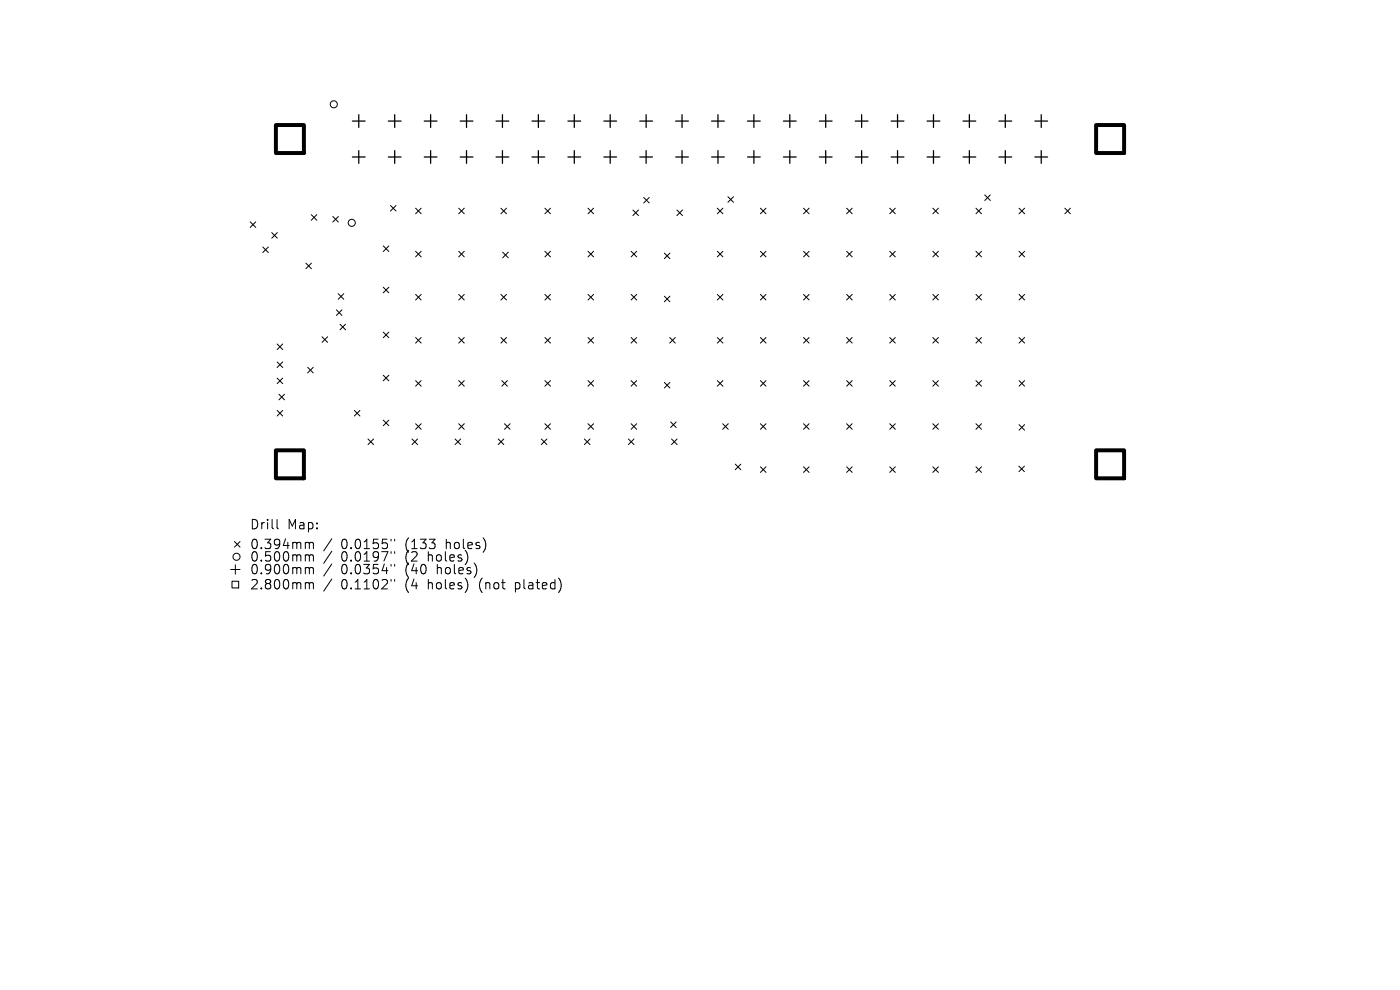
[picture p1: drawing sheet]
<svg xmlns="http://www.w3.org/2000/svg" width="297mm" height="210mm" viewBox="0 0 297 210" stroke-linecap="round" stroke-linejoin="round" font-family="sans-serif">
<defs><g id="words">
<g font-size="2.8">
<text x="52.9" y="112.6">Drill</text>
<text x="60.9" y="112.6">Map:</text>
<text x="52.9" y="116.8">0.394mm</text>
<text x="52.9" y="119.4">0.500mm</text>
<text x="72.4" y="116.8">0.0155&quot;</text>
<text x="72.4" y="119.4">0.0197&quot;</text>
<text x="86.1" y="116.8">(133</text>
<text x="86.1" y="119.4">(2</text>
<text x="91.1" y="119.4">holes)</text>
<text x="94.9" y="116.8">holes)</text>
<text x="52.9" y="122.1">0.900mm</text>
<text x="52.9" y="125.3">2.800mm</text>
<text x="72.4" y="122.1">0.0354&quot;</text>
<text x="72.4" y="125.3">0.1102&quot;</text>
<text x="86.1" y="122.1">(40</text>
<text x="86.1" y="125.3">(4</text>
<text x="91.1" y="125.3">holes)</text>
<text x="93" y="122.1">holes)</text>
<text x="102.1" y="125.3">(not</text>
<text x="109.9" y="125.3">plated)</text>
</g>
</g></defs>
<g fill="none" stroke="#000" stroke-width=".21">
<path d="M53.1 47.1l1.2 1.1M54.3 47.1l-1.2 1.1M55.7 52.4l1.2 1.2M56.9 52.4l-1.2 1.2M57.6 49.3l1.2 1.2M58.8 49.3l-1.2 1.2M64.9 55.8l1.2 1.2M66 45.5l1.2 1.2M66.1 55.8l-1.2 1.2M67.2 45.5l-1.2 1.2M70.6 45.9l1.2 1.2M71.8 45.9l-1.2 1.2"/>
<path d="M81.3 52.2l1.2 1.1M82.5 52.2l-1.2 1.1M82.8 43.6l1.2 1.2M84 43.6l-1.2 1.2M88.2 44.2l1.1 1.1M88.2 53.3l1.1 1.2M89.3 44.2l-1.1 1.1M89.3 53.3l-1.1 1.2M97.3 53.3l1.2 1.2M97.3 44.2l1.2 1.1M98.5 44.2l-1.2 1.1M98.5 53.3l-1.2 1.2"/>
<path d="M106.3 44.2l1.1 1.1M106.6 53.5l1.2 1.2M107.4 44.2l-1.1 1.1M107.8 53.5l-1.2 1.2M115.6 44.2l1.2 1.1M115.6 53.3l1.2 1.2M116.8 44.2l-1.2 1.1M116.8 53.3l-1.2 1.2M124.7 53.3l1.2 1.2M124.7 44.2l1.2 1.1M125.9 44.2l-1.2 1.1M125.9 53.3l-1.2 1.2"/>
<path d="M133.9 53.3l1.2 1.2M134.3 44.5l1.1 1.2M135.1 53.3l-1.2 1.2M135.4 44.5l-1.1 1.2M136.6 41.9l1.1 1.2M137.7 41.9l-1.1 1.2M140.9 53.7l1.2 1.2M142.1 53.7l-1.2 1.2M143.6 44.5l1.2 1.2M144.8 44.5l-1.2 1.2M152.2 44.2l1.2 1.1M152.2 53.3l1.2 1.2"/>
<path d="M153.4 44.2l-1.2 1.1M153.4 53.3l-1.2 1.2M154.4 41.7l1.2 1.2M155.6 41.7l-1.2 1.2M161.3 53.3l1.2 1.2M161.3 44.2l1.2 1.1M162.5 44.2l-1.2 1.1M162.5 53.3l-1.2 1.2M170.5 53.3l1.1 1.2M170.5 44.2l1.1 1.1M171.6 44.2l-1.1 1.1M171.6 53.3l-1.1 1.2"/>
<path d="M179.6 53.3l1.2 1.2M179.6 44.2l1.2 1.1M180.8 53.3l-1.2 1.2M180.8 44.2l-1.2 1.1M188.8 44.2l1.1 1.1M188.8 53.3l1.1 1.2M189.9 53.3l-1.1 1.2M189.9 44.2l-1.1 1.1M197.9 53.3l1.2 1.2M197.9 44.2l1.2 1.1M199.1 44.2l-1.2 1.1M199.1 53.3l-1.2 1.2"/>
<path d="M207 53.3l1.2 1.2M207 44.2l1.2 1.1M208.2 44.2l-1.2 1.1M208.2 53.3l-1.2 1.2M208.9 41.3l1.2 1.2M210.1 41.3l-1.2 1.2M216.2 44.2l1.2 1.1M216.2 53.3l1.2 1.2M217.4 44.2l-1.2 1.1M217.4 53.3l-1.2 1.2M225.9 44.2l1.2 1.1M227.1 44.2l-1.2 1.1"/>
<path d="M58.8 73l1.2 1.2M58.8 76.8l1.2 1.2M60 73l-1.2 1.2M60 76.8l-1.2 1.2M65.3 77.9l1.2 1.2M66.5 77.9l-1.2 1.2M68.3 71.4l1.2 1.2M69.5 71.4l-1.2 1.2M71.4 65.7l1.1 1.2M71.7 62.3l1.2 1.2M72.1 68.8l1.2 1.2M72.5 65.7l-1.1 1.2"/>
<path d="M72.9 62.3l-1.2 1.2M73.3 68.8l-1.2 1.2M81.3 60.9l1.2 1.2M81.3 70.5l1.2 1.1M81.3 79.6l1.2 1.2M82.5 60.9l-1.2 1.2M82.5 70.5l-1.2 1.1M82.5 79.6l-1.2 1.2M88.2 62.5l1.1 1.1M88.2 71.6l1.1 1.2M89.3 62.5l-1.1 1.1M89.3 71.6l-1.1 1.2"/>
<path d="M97.3 62.5l1.2 1.1M97.3 71.6l1.2 1.2M98.5 62.5l-1.2 1.1M98.5 71.6l-1.2 1.2M106.3 62.5l1.1 1.1M106.3 71.6l1.1 1.2M107.4 62.5l-1.1 1.1M107.4 71.6l-1.1 1.2M115.6 62.5l1.2 1.1M115.6 71.6l1.2 1.2M116.8 62.5l-1.2 1.1M116.8 71.6l-1.2 1.2"/>
<path d="M124.7 62.5l1.2 1.1M124.7 71.6l1.2 1.2M125.9 62.5l-1.2 1.1M125.9 71.6l-1.2 1.2M133.9 62.5l1.2 1.1M133.9 71.6l1.2 1.2M135.1 62.5l-1.2 1.1M135.1 71.6l-1.2 1.2M140.9 62.8l1.2 1.2M142.1 71.6l1.2 1.2M142.1 62.8l-1.2 1.2M143.3 71.6l-1.2 1.2"/>
<path d="M152.2 62.5l1.2 1.1M152.2 71.6l1.2 1.2M153.4 71.6l-1.2 1.2M153.4 62.5l-1.2 1.1M161.3 62.5l1.2 1.1M161.3 71.6l1.2 1.2M162.5 62.5l-1.2 1.1M162.5 71.6l-1.2 1.2M170.5 62.5l1.1 1.1M170.5 71.6l1.1 1.2M171.6 62.5l-1.1 1.1M171.6 71.6l-1.1 1.2"/>
<path d="M179.6 62.5l1.2 1.1M179.6 71.6l1.2 1.2M180.8 62.5l-1.2 1.1M180.8 71.6l-1.2 1.2M188.8 71.6l1.1 1.2M188.8 62.5l1.1 1.1M189.9 62.5l-1.1 1.1M189.9 71.6l-1.1 1.2M197.9 62.5l1.2 1.1M197.9 71.6l1.2 1.2M199.1 62.5l-1.2 1.1M199.1 71.6l-1.2 1.2"/>
<path d="M207 62.5l1.2 1.1M207 71.6l1.2 1.2M208.2 62.5l-1.2 1.1M208.2 71.6l-1.2 1.2M216.2 62.5l1.2 1.1M216.2 71.6l1.2 1.2M217.4 62.5l-1.2 1.1M217.4 71.6l-1.2 1.2M58.8 80.2l1.2 1.2M58.8 87.1l1.2 1.1M59.2 83.6l1.2 1.2M60 80.2l-1.2 1.2"/>
<path d="M60 87.1l-1.2 1.1M60.4 83.6l-1.2 1.2M75.2 87.1l1.2 1.1M76.4 87.1l-1.2 1.1M78.1 93.1l1.2 1.2M79.3 93.1l-1.2 1.2M81.3 89.1l1.2 1.2M82.5 89.1l-1.2 1.2M87.4 93.1l1.2 1.2M88.2 80.7l1.1 1.2M88.2 89.9l1.1 1.2M88.6 93.1l-1.2 1.2"/>
<path d="M89.3 80.7l-1.1 1.2M89.3 89.9l-1.1 1.2M96.5 93.1l1.2 1.2M97.3 80.7l1.2 1.2M97.3 89.9l1.2 1.2M97.7 93.1l-1.2 1.2M98.5 80.7l-1.2 1.2M98.5 89.9l-1.2 1.2M105.7 93.1l1.2 1.2M106.5 80.7l1.1 1.2M106.9 93.1l-1.2 1.2M107 89.9l1.2 1.2"/>
<path d="M107.6 80.7l-1.1 1.2M108.2 89.9l-1.2 1.2M114.8 93.1l1.2 1.2M115.6 89.9l1.2 1.2M115.6 80.7l1.2 1.2M116 93.1l-1.2 1.2M116.8 80.7l-1.2 1.2M116.8 89.9l-1.2 1.2M124 93.1l1.2 1.2M124.7 80.7l1.2 1.2M124.7 89.9l1.2 1.2M125.2 93.1l-1.2 1.2"/>
<path d="M125.9 80.7l-1.2 1.2M125.9 89.9l-1.2 1.2M133.3 93.1l1.2 1.2M133.9 80.7l1.2 1.2M133.9 89.9l1.2 1.2M134.5 93.1l-1.2 1.2M135.1 80.7l-1.2 1.2M135.1 89.9l-1.2 1.2M140.9 81.1l1.2 1.2M142.1 81.1l-1.2 1.2M142.3 89.5l1.2 1.2M142.5 93.1l1.1 1.2"/>
<path d="M143.5 89.5l-1.2 1.2M143.6 93.1l-1.1 1.2M152.2 80.7l1.2 1.2M153.3 89.9l1.2 1.2M153.4 80.7l-1.2 1.2M154.5 89.9l-1.2 1.2M156 98.5l1.2 1.1M157.2 98.5l-1.2 1.1M161.3 80.7l1.2 1.2M161.3 89.9l1.2 1.2M161.3 99l1.2 1.2M162.5 80.7l-1.2 1.2"/>
<path d="M162.5 89.9l-1.2 1.2M162.5 99l-1.2 1.2M170.5 80.7l1.1 1.2M170.5 89.9l1.1 1.2M170.5 99l1.1 1.2M171.6 80.7l-1.1 1.2M171.6 89.9l-1.1 1.2M171.6 99l-1.1 1.2M179.6 99l1.2 1.2M179.6 80.7l1.2 1.2M179.6 89.9l1.2 1.2M180.8 80.7l-1.2 1.2"/>
<path d="M180.8 89.9l-1.2 1.2M180.8 99l-1.2 1.2M188.8 80.7l1.1 1.2M188.8 89.9l1.1 1.2M188.8 99l1.1 1.2M189.9 80.7l-1.1 1.2M189.9 89.9l-1.1 1.2M189.9 99l-1.1 1.2M197.9 80.7l1.2 1.2M197.9 89.9l1.2 1.2M197.9 99l1.2 1.2M199.1 80.7l-1.2 1.2"/>
<path d="M199.1 89.9l-1.2 1.2M199.1 99l-1.2 1.2M207 80.7l1.2 1.2M207 89.9l1.2 1.2M207 99l1.2 1.2M208.2 80.7l-1.2 1.2M208.2 89.9l-1.2 1.2M208.2 99l-1.2 1.2M216.1 98.9l1.2 1.2M216.2 80.7l1.2 1.2M216.2 90.1l1.2 1.2M217.3 98.9l-1.2 1.2"/>
<path d="M217.4 80.7l-1.2 1.2M217.4 90.1l-1.2 1.2M49.7 114.9l1.2 1.2M49.9 119.8v2M50.9 114.9l-1.2 1.2M58.8 110.2v1.7l.3 .3M65.1 115l.4 .1 .1 .2M65.1 117.7h.2l.3 .3M65.6 115.3l.3-.3 .5 .1 .1 1.3M65.6 115.3v1.1M65.6 118v1M65.6 118l.3-.3 .5 .1 .1 1.2"/>
<path d="M70.4 114.3l-1.7 2.6M70.4 116.9l-1.7 2.6M70.4 119.6l-1.7 2.6M83 114.4v.4M83 117v.4M83 119.7v.4M83.7 114.4v.4M83.7 117v.4M83.7 119.7v.4M48.9 120.8h2M49.2 123.3h1.4v1.4h-1.4zM65.1 120.4l.4 .1 .1 .2"/>
<path d="M65.1 123.6l.4 .1 .1 .2M65.6 120.7v1M65.6 123.9v1M65.6 120.7l.3-.3 .5 .1 .1 1.2M65.6 123.9l.3-.3 .5 .1 .1 1.2M70.4 122.8l-1.7 2.6M83 122.9v.4M83.7 122.9v.4"/>
<circle cx="70.8" cy="22.1" r=".75"/>
<circle cx="74.6" cy="47.3" r=".75"/>
<circle cx="50.2" cy="118.1" r=".75"/>
</g>
<g fill="none" stroke="#000" stroke-width=".27">
<path d="M74.8 25.7h2.7M74.8 33.3h2.7M76.1 24.3v2.7M76.1 32v2.7M82.4 25.7h2.7M82.4 33.3h2.7M83.7 24.3v2.7M83.7 32v2.7M90 25.7h2.7M90 33.3h2.7M91.4 24.3v2.7M91.4 32v2.7"/>
<path d="M97.6 25.7h2.7M97.6 33.3h2.7M99 24.3v2.7M99 32v2.7M105.2 25.7h2.7M105.2 33.3h2.7M106.6 24.3v2.7M106.6 32v2.7M112.9 25.7h2.7M112.9 33.3h2.7M114.2 24.3v2.7M114.2 32v2.7"/>
<path d="M120.5 25.7h2.7M120.5 33.3h2.7M121.8 24.3v2.7M121.8 32v2.7M128.1 25.7h2.7M128.1 33.3h2.7M129.5 24.3v2.7M129.5 32v2.7M135.7 25.7h2.7M135.7 33.3h2.7M137.1 24.3v2.7M137.1 32v2.7"/>
<path d="M143.3 25.7h2.7M143.3 33.3h2.7M144.7 24.3v2.7M144.7 32v2.7M151 25.7h2.7M151 33.3h2.7M152.3 24.3v2.7M152.3 32v2.7M158.6 25.7h2.7M158.6 33.3h2.7M159.9 24.3v2.7M159.9 32v2.7"/>
<path d="M166.2 25.7h2.7M166.2 33.3h2.7M167.6 24.3v2.7M167.6 32v2.7M173.8 25.7h2.7M173.8 33.3h2.7M175.2 24.3v2.7M175.2 32v2.7M181.4 25.7h2.7M181.4 33.3h2.7M182.8 24.3v2.7M182.8 32v2.7"/>
<path d="M189.1 25.7h2.7M189.1 33.3h2.7M190.4 24.3v2.7M190.4 32v2.7M196.7 25.7h2.7M196.7 33.3h2.7M198 24.3v2.7M198 32v2.7M204.3 25.7h2.7M204.3 33.3h2.7M205.7 24.3v2.7M205.7 32v2.7"/>
<path d="M211.9 25.7h2.7M211.9 33.3h2.7M213.3 24.3v2.7M213.3 32v2.7M219.5 25.7h2.7M219.5 33.3h2.7M220.9 24.3v2.7M220.9 32v2.7"/>
</g>
<path d="M58.5 26.5h6v6h-6zM232.5 26.5h6v6h-6zM58.5 95.5h6v6h-6zM232.5 95.5h6v6h-6z" fill="none" stroke="#000" stroke-width=".84"/>
<use href="#words"/>
</svg>
